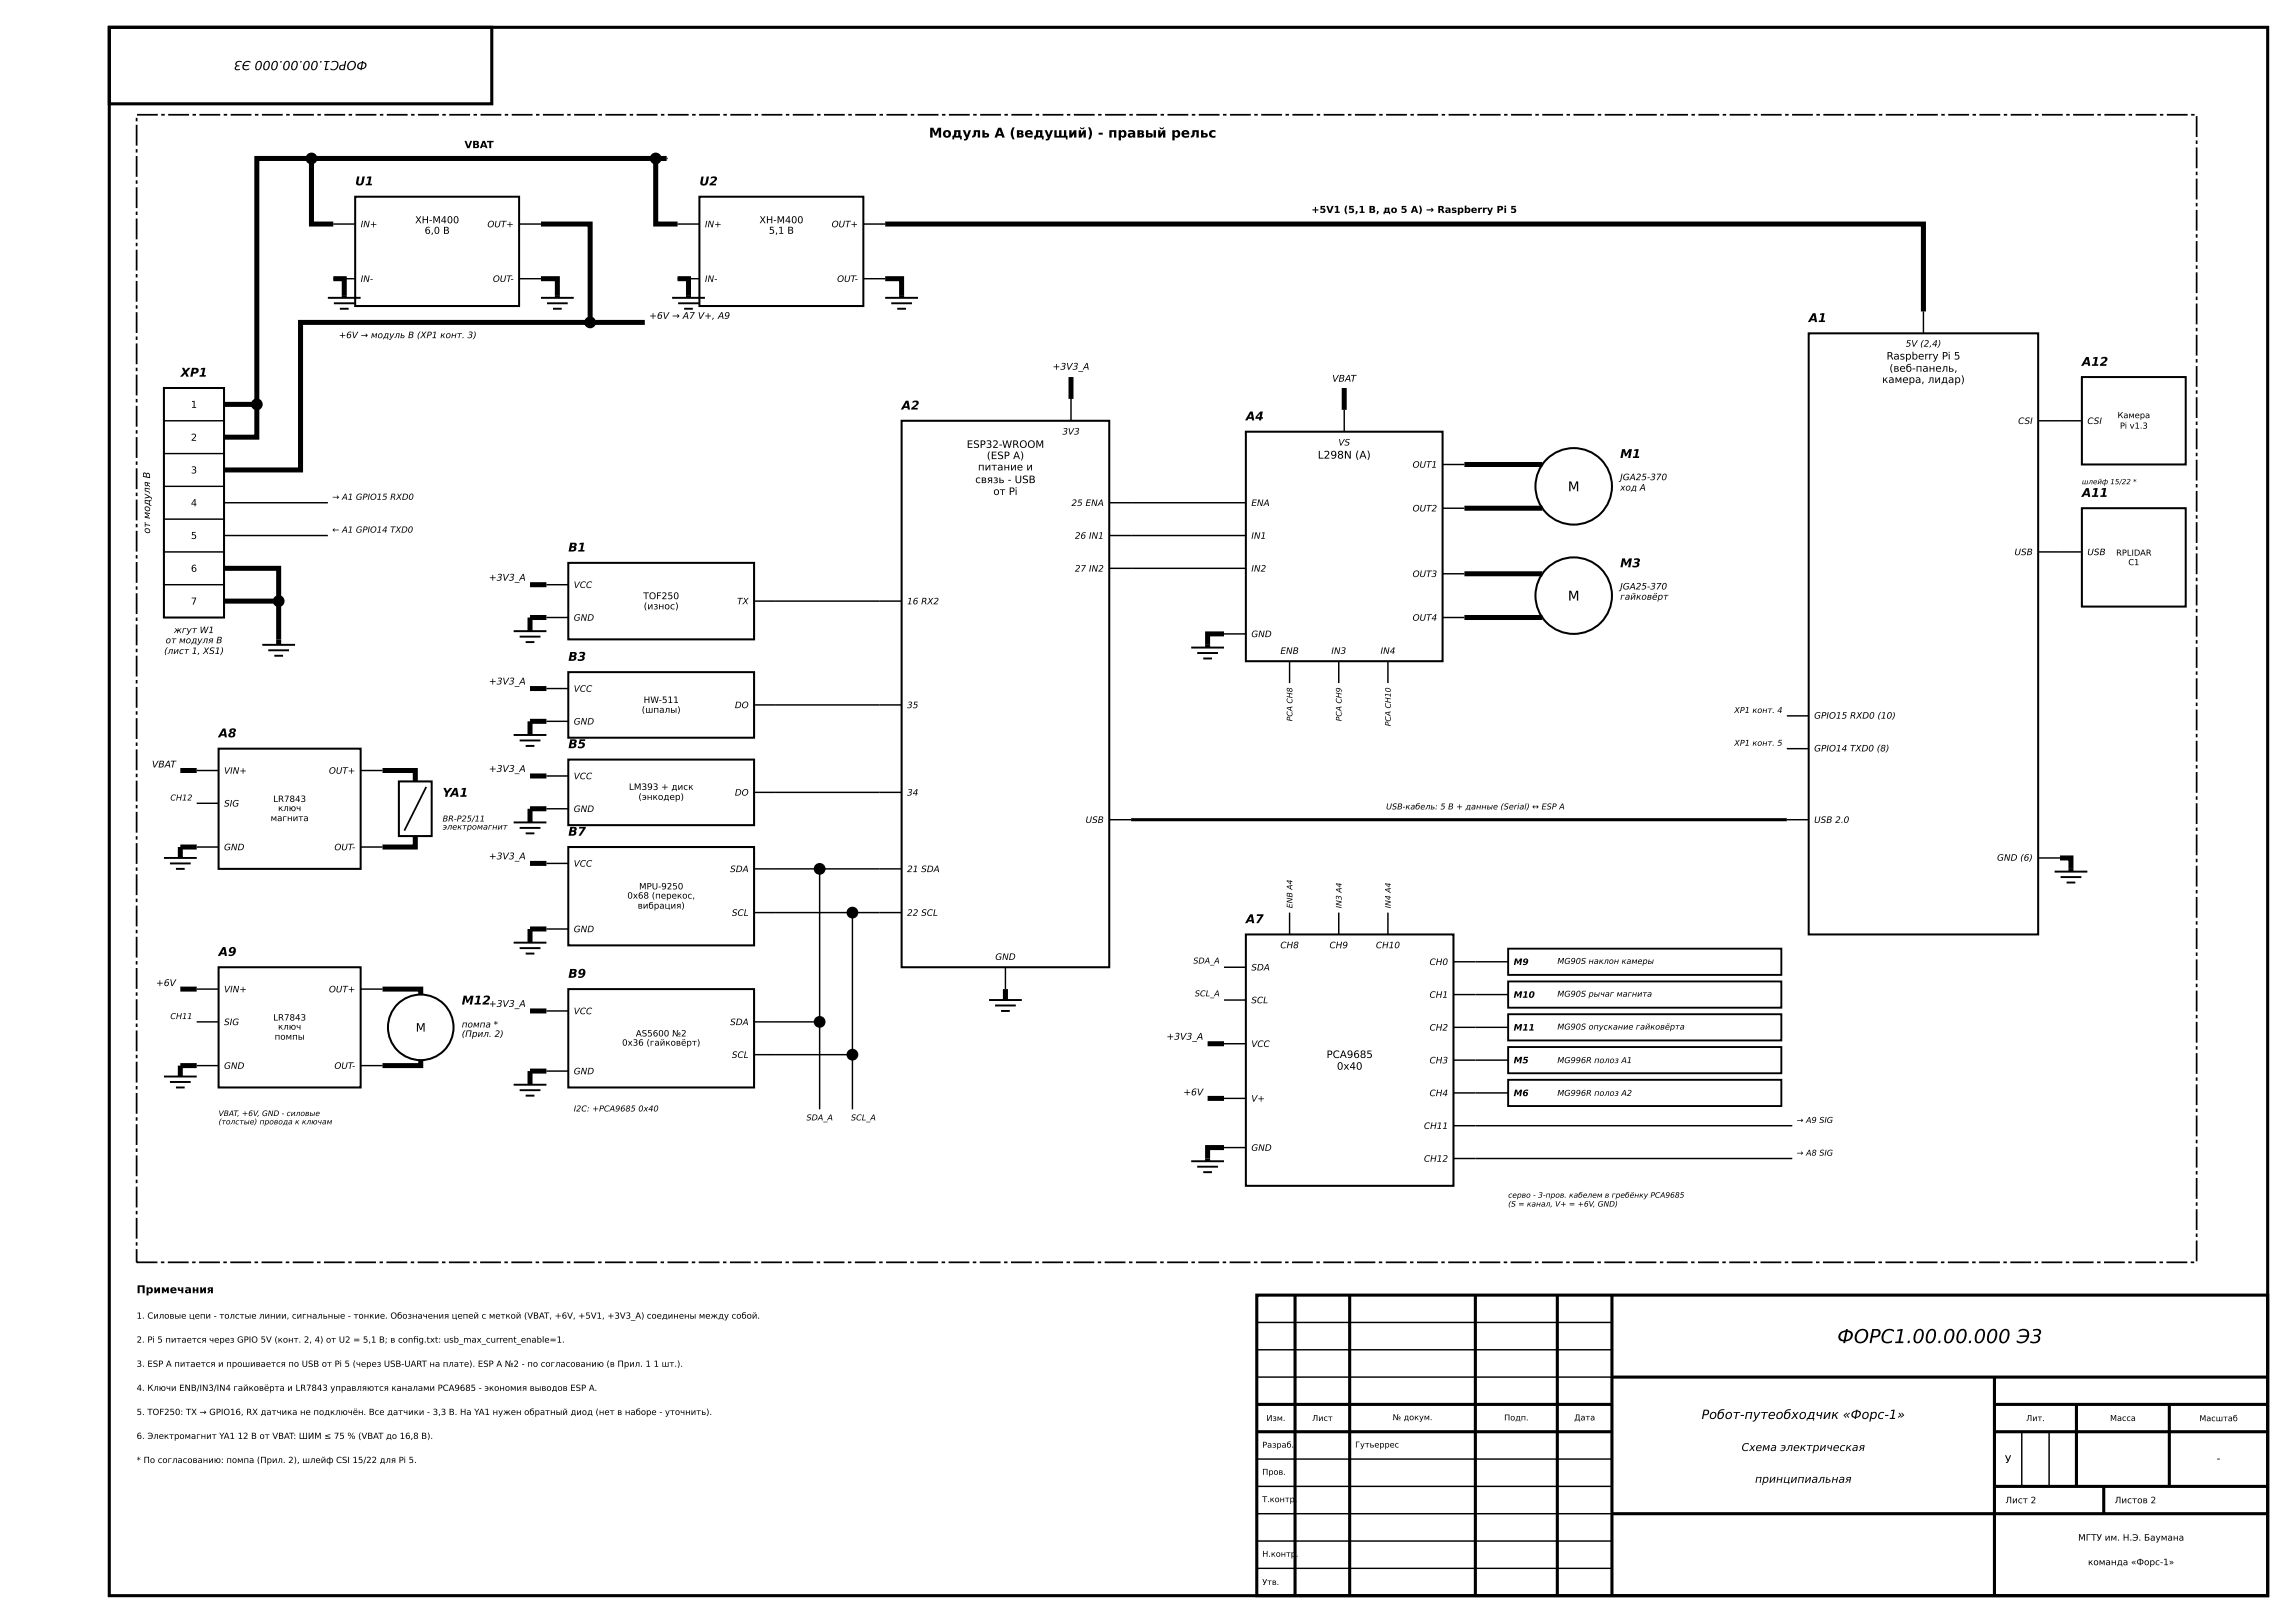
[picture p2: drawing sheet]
<svg xmlns="http://www.w3.org/2000/svg" width="420mm" height="297mm" viewBox="0 0 420 297" stroke-linecap="round" stroke-linejoin="round" font-family="sans-serif">
<defs><g id="words">
<text font-size="3.5" x="336.2" y="245.8">ФОРС1.00.00.000 Э3</text>
<g font-size="2.5">
<text x="170" y="25.2">Модуль A (ведущий) - правый рельс</text>
<text x="286.9" y="89.9">M</text>
<text x="286.9" y="109.9">M</text>
</g>
<g font-size="2.3">
<text x="67.2" y="11.2" transform="rotate(-180 67.2 11.2)">ФОРС1.00.00.000 Э3</text>
<text x="311.4" y="259.7">Робот-путеобходчик «Форс-1»</text>
</g>
<g font-size="2.2">
<text x="65" y="33.9">U1</text>
<text x="128" y="33.9">U2</text>
<text x="331" y="58.9">A1</text>
<text x="33.1" y="68.9">XP1</text>
<text x="381" y="66.9">A12</text>
<text x="165" y="74.9">A2</text>
<text x="228" y="76.9">A4</text>
<text x="296.5" y="83.8">M1</text>
<text x="381" y="90.9">A11</text>
<text x="104" y="100.9">B1</text>
<text x="296.5" y="103.8">M3</text>
<text x="104" y="120.9">B3</text>
<text x="40" y="134.9">A8</text>
<text x="104" y="136.9">B5</text>
<text x="81" y="145.8">YA1</text>
<text x="104" y="152.9">B7</text>
<text x="228" y="168.9">A7</text>
<text x="40" y="174.9">A9</text>
<text x="104" y="178.9">B9</text>
<text x="84.5" y="183.8">M12</text>
</g>
<text font-size="2.1" x="76.1" y="188.8">M</text>
<g font-size="2">
<text x="25" y="236.7">Примечания</text>
<text x="318.7" y="265.5">Схема электрическая</text>
<text x="321.2" y="271.4">принципиальная</text>
</g>
<g font-size="1.9">
<text x="345.3" y="65.8">Raspberry Pi 5</text>
<text x="344.4" y="70.1">камера, лидар)</text>
<text x="345.8" y="68">(веб-панель,</text>
<text x="176.9" y="82">ESP32-WROOM</text>
<text x="241.2" y="83.9">L298N (A)</text>
<text x="178.5" y="88.4">связь - USB</text>
<text x="179" y="86.1">питание и</text>
<text x="180.6" y="84">(ESP A)</text>
<text x="181.8" y="90.6">от Pi</text>
<text x="242.8" y="193.6">PCA9685</text>
<text x="244.7" y="195.8">0x40</text>
<text x="366.9" y="267.7">У</text>
<text x="405.6" y="267.5">-</text>
</g>
<g font-size="1.8">
<text x="85" y="27.1">VBAT</text>
<text x="76" y="40.9">XH-M400</text>
<text x="139" y="40.9">XH-M400</text>
<text x="240" y="39">+5V1 (5,1 В, до 5 А) → Raspberry Pi 5</text>
<text x="77.7" y="42.8">6,0 В</text>
<text x="140.7" y="42.8">5,1 В</text>
<text x="34.9" y="74.6">1</text>
<text x="34.9" y="80.7">2</text>
<text x="34.9" y="86.6">3</text>
<text x="34.9" y="92.6">4</text>
<text x="27.5" y="97.7" transform="rotate(-90 27.5 97.7)">от модуля B</text>
<text x="34.9" y="98.6">5</text>
<text x="34.9" y="104.6">6</text>
<text x="34.9" y="110.6">7</text>
</g>
<g font-size="1.7">
<text x="118.8" y="58.4">+6V → A7 V+, A9</text>
<text x="192.6" y="67.7">+3V3_A</text>
<text x="243.8" y="69.8">VBAT</text>
<text x="89.5" y="106.3">+3V3_A</text>
<text x="117.7" y="109.6">TOF250</text>
<text x="117.8" y="111.5">(износ)</text>
<text x="89.5" y="125.3">+3V3_A</text>
<text x="27.8" y="140.4">VBAT</text>
<text x="89.5" y="141.3">+3V3_A</text>
<text x="89.5" y="157.3">+3V3_A</text>
<text x="28.6" y="180.4">+6V</text>
<text x="89.5" y="184.3">+3V3_A</text>
<text x="213.5" y="190.3">+3V3_A</text>
<text x="216.6" y="200.4">+6V</text>
</g>
<g font-size="1.6">
<text x="66" y="41.6">IN+</text>
<text x="89.2" y="41.6">OUT+</text>
<text x="129" y="41.6">IN+</text>
<text x="152.2" y="41.6">OUT+</text>
<text x="66" y="51.6">IN-</text>
<text x="90.2" y="51.6">OUT-</text>
<text x="129" y="51.6">IN-</text>
<text x="153.2" y="51.6">OUT-</text>
<text x="62" y="61.9">+6V → модуль B (XP1 конт. 3)</text>
<text x="348.8" y="63.4">5V (2,4)</text>
<text x="369.3" y="77.6">CSI</text>
<text x="382" y="77.6">CSI</text>
<text x="194.4" y="79.5">3V3</text>
<text x="244.9" y="81.5">VS</text>
<text x="258.5" y="85.6">OUT1</text>
<text x="296.5" y="87.9">JGA25-370</text>
<text x="296.5" y="89.8">ход A</text>
<text x="60.8" y="91.5">→ A1 GPIO15 RXD0</text>
<text x="196.1" y="92.6">25 ENA</text>
<text x="229" y="92.6">ENA</text>
<text x="258.5" y="93.6">OUT2</text>
<text x="60.8" y="97.5">← A1 GPIO14 TXD0</text>
<text x="196.7" y="98.6">26 IN1</text>
<text x="229" y="98.6">IN1</text>
<text x="368.7" y="101.6">USB</text>
<text x="382" y="101.6">USB</text>
<text x="105" y="107.6">VCC</text>
<text x="196.7" y="104.6">27 IN2</text>
<text x="229" y="104.6">IN2</text>
<text x="258.5" y="105.6">OUT3</text>
<text x="296.5" y="107.9">JGA25-370</text>
<text x="105" y="113.6">GND</text>
<text x="134.9" y="110.6">TX</text>
<text x="166" y="110.6">16 RX2</text>
<text x="258.5" y="113.6">OUT4</text>
<text x="296.5" y="109.7">гайковёрт</text>
<text x="30" y="119.7">(лист 1, XS1)</text>
<text x="30.3" y="117.7">от модуля B</text>
<text x="31.8" y="115.9">жгут W1</text>
<text x="229" y="116.6">GND</text>
<text x="234.3" y="119.7">ENB</text>
<text x="243.6" y="119.7">IN3</text>
<text x="252.6" y="119.7">IN4</text>
<text x="105" y="126.6">VCC</text>
<text x="117.4" y="130.4">(шпалы)</text>
<text x="117.8" y="128.6">HW-511</text>
<text x="134.5" y="129.6">DO</text>
<text x="166" y="129.6">35</text>
<text x="332" y="131.5">GPIO15 RXD0 (10)</text>
<text x="105" y="132.6">GND</text>
<text x="332" y="137.5">GPIO14 TXD0 (8)</text>
<text x="41" y="141.6">VIN+</text>
<text x="60.2" y="141.6">OUT+</text>
<text x="105" y="142.6">VCC</text>
<text x="41" y="147.6">SIG</text>
<text x="50" y="146.8">LR7843</text>
<text x="50.9" y="148.4">ключ</text>
<text x="105" y="148.6">GND</text>
<text x="115.1" y="144.6">LM393 + диск</text>
<text x="116.8" y="146.4">(энкодер)</text>
<text x="134.5" y="145.6">DO</text>
<text x="166" y="145.6">34</text>
<text x="41" y="155.6">GND</text>
<text x="49.5" y="150.3">магнита</text>
<text x="61.2" y="155.6">OUT-</text>
<text x="198.7" y="150.6">USB</text>
<text x="332" y="150.6">USB 2.0</text>
<text x="105" y="158.6">VCC</text>
<text x="133.6" y="159.6">SDA</text>
<text x="166" y="159.6">21 SDA</text>
<text x="365.5" y="157.5">GND (6)</text>
<text x="114.8" y="164.4">0x68 (перекос,</text>
<text x="116.7" y="166.3">вибрация)</text>
<text x="117" y="162.8">MPU-9250</text>
<text x="133.9" y="167.6">SCL</text>
<text x="166" y="167.6">22 SCL</text>
<text x="105" y="170.6">GND</text>
<text x="234.3" y="173.5">CH8</text>
<text x="243.3" y="173.5">CH9</text>
<text x="251.8" y="173.5">CH10</text>
<text x="182.1" y="175.7">GND</text>
<text x="229" y="177.6">SDA</text>
<text x="261.6" y="176.6">CH0</text>
<text x="277" y="176.6">M9</text>
<text x="41" y="181.6">VIN+</text>
<text x="60.2" y="181.6">OUT+</text>
<text x="105" y="185.6">VCC</text>
<text x="229" y="183.6">SCL</text>
<text x="261.6" y="182.6">CH1</text>
<text x="277" y="182.6">M10</text>
<text x="41" y="187.6">SIG</text>
<text x="50" y="186.8">LR7843</text>
<text x="50.3" y="190.3">помпы</text>
<text x="50.9" y="188.4">ключ</text>
<text x="84.5" y="188">помпа *</text>
<text x="84.5" y="189.7">(Прил. 2)</text>
<text x="113.8" y="191.4">0x36 (гайковёрт)</text>
<text x="116.4" y="189.7">AS5600 №2</text>
<text x="133.6" y="187.6">SDA</text>
<text x="229" y="191.6">VCC</text>
<text x="261.6" y="188.6">CH2</text>
<text x="277" y="188.6">M11</text>
<text x="41" y="195.6">GND</text>
<text x="61.2" y="195.6">OUT-</text>
<text x="105" y="196.6">GND</text>
<text x="133.9" y="193.6">SCL</text>
<text x="261.6" y="194.6">CH3</text>
<text x="277" y="194.6">M5</text>
<text x="229" y="201.6">V+</text>
<text x="261.6" y="200.6">CH4</text>
<text x="277" y="200.6">M6</text>
<text x="260.6" y="206.6">CH11</text>
<text x="229" y="210.6">GND</text>
<text x="260.6" y="212.6">CH12</text>
<text x="25" y="241.3">1. Силовые цепи - толстые линии, сигнальные - тонкие. Обозначения цепей с меткой (VBAT, +6V, +5V1, +3V3_A) соединены между собой.</text>
<text x="25" y="245.7">2. Pi 5 питается через GPIO 5V (конт. 2, 4) от U2 = 5,1 В; в confg.txt: usb_max_current_enable=1.</text>
<text x="75.6" y="245.7">i</text>
<text x="25" y="250.1">3. ESP A питается и прошивается по USB от Pi 5 (через USB-UART на плате). ESP A №2 - по согласованию (в Прил. 1 1 шт.).</text>
<text x="25" y="254.5">4. Ключи ENB/IN3/IN4 гайковёрта и LR7843 управляются каналами PCA9685 - экономия выводов ESP A.</text>
<text x="25" y="258.9">5. TOF250: TX → GPIO16, RX датчика не подключён. Все датчики - 3,3 В. На YA1 нужен обратный диод (нет в наборе - уточнить).</text>
<text x="25" y="263.3">6. Электромагнит YA1 12 В от VBAT: ШИМ ≤ 75 % (VBAT до 16,8 В).</text>
<text x="25" y="267.7">* По согласованию: помпа (Прил. 2), шлейф CSI 15/22 для Pi 5.</text>
<text x="367" y="275.1">Лист 2</text>
<text x="387" y="275.1">Листов 2</text>
<text x="380.3" y="281.9">МГТУ им. Н.Э. Баумана</text>
<text x="382.1" y="286.4">команда «Форс-1»</text>
</g>
<g font-size="1.5">
<text x="387.5" y="76.5">Камера</text>
<text x="388" y="78.4">Pi v1.3</text>
<text x="387.3" y="101.7">RPLIDAR</text>
<text x="389.5" y="103.4">C1</text>
<text x="317.4" y="130.5">XP1 конт. 4</text>
<text x="317.4" y="136.5">XP1 конт. 5</text>
<text x="31.2" y="146.5">CH12</text>
<text x="253.7" y="148.1">USB-кабель: 5 В + данные (Serial) ↔ ESP A</text>
<text x="81" y="150.3">BR-P25/11</text>
<text x="81" y="151.8">электромагнит</text>
<text x="218.4" y="176.3">SDA_A</text>
<text x="285" y="176.4">MG90S наклон камеры</text>
<text x="218.7" y="182.3">SCL_A</text>
<text x="285" y="182.4">MG90S рычаг магнита</text>
<text x="31.2" y="186.5">CH11</text>
<text x="285" y="188.4">MG90S опускание гайковёрта</text>
<text x="285" y="194.5">MG996R полоз A1</text>
<text x="105" y="203.4">I2C: +PCA9685 0x40</text>
<text x="285" y="200.5">MG996R полоз A2</text>
<text x="147.6" y="205">SDA_A</text>
<text x="155.7" y="205">SCL_A</text>
<text x="328.8" y="205.5">→ A9 SIG</text>
<text x="328.8" y="211.5">→ A8 SIG</text>
<text x="231.8" y="260">Изм.</text>
<text x="240.1" y="260">Лист</text>
<text x="254.9" y="259.9">№ докум.</text>
<text x="275.3" y="259.9">Подп.</text>
<text x="288.1" y="259.9">Дата</text>
<text x="370.8" y="260">Лит.</text>
<text x="386.1" y="260">Масса</text>
<text x="402.5" y="260.1">Масштаб</text>
<text x="231" y="264.9">Разраб.</text>
<text x="231" y="269.9">Пров.</text>
<text x="248" y="264.9">Гутьеррес</text>
<text x="231" y="274.9">Т.контр.</text>
<text x="231" y="284.9">Н.контр</text>
<text x="237.1" y="284.9">.</text>
<text x="231" y="290">Утв.</text>
</g>
<g font-size="1.4">
<text x="236.5" y="132" transform="rotate(-90 236.5 132)">PCA CH8</text>
<text x="245.5" y="132" transform="rotate(-90 245.5 132)">PCA CH9</text>
<text x="254.5" y="132.9" transform="rotate(-90 254.5 132.9)">PCA CH10</text>
<text x="236.5" y="166.2" transform="rotate(-90 236.5 166.2)">ENB A4</text>
<text x="245.5" y="166.2" transform="rotate(-90 245.5 166.2)">IN3 A4</text>
<text x="254.5" y="166.2" transform="rotate(-90 254.5 166.2)">IN4 A4</text>
<text x="40" y="204.2">VBAT, +6V, GND - силовые</text>
<text x="40" y="205.8">(толстые) провода к ключам</text>
<text x="276" y="219.2">серво - 3-пров. кабелем в гребёнку PCA9685</text>
<text x="276" y="220.8">(S = канал, V+ = +6V, GND)</text>
</g>
<text font-size="1.3" x="381" y="88.6">шлейф 15/22 *</text>
</g></defs>
<g fill="none" stroke="#000" stroke-width=".56">
<path d="M20 5h395v287h-395zM20 5h70v14h-70zM207 150h120M230 237h185v55h-185zM237 237v55M247 237v55M270 237v55M285 237v55M295 237v55M230 257h65M295 252h120M365 257h50"/>
<path d="M365 252v40M380 257v15M397 257v15M230 262h65M295 277h120M365 262h50M365 272h50M385 272v5"/>
</g>
<path d="M25 21h377v210h-377z" fill="none" stroke="#000" stroke-width=".32" stroke-dasharray="3.8 .6 .6 .6" stroke-linecap="butt"/>
<g fill="none" stroke="#000" stroke-width=".26">
<path d="M122 29h.1M61 41h4M61 51h4M95 41h4M95 51h4M124 41h4M124 51h4M158 41h4M158 51h4M352 57v4M30 77h11M196 73v4"/>
<path d="M246 75v4M373 77h8M30 83h11M30 89h11M30 95h11M41 92h19M41 98h19M203 92h25M203 98h25M264 85h4M264 93h4M30 101h11"/>
<path d="M30 107h11M100 107h4M100 113h4M138 110h27M203 104h25M224 116h4M264 113h4M264 105h4M373 101h8M100 126h4M100 132h4M138 129h27"/>
<path d="M236 121v4M245 121v4M254 121v4M327 131h4M327 137h4M36 141h4M36 147h4M36 155h4M66 141h4M66 155h4M100 142h4M100 148h4"/>
<path d="M100 158h4M138 145h27M138 159h27M150 159v44M203 150h4M327 150h4M373 157h4M100 170h4M138 167h27M156 167v36M184 177v4M224 177h4"/>
<path d="M236 167v4M245 167v4M254 167v4M266 176h10M36 187h4M36 181h4M36 195h4M66 181h4M66 195h4M100 185h4M100 196h4M138 187h12"/>
<path d="M138 193h18M224 183h4M224 191h4M266 182h10M266 188h10M266 194h10M224 201h4M224 210h4M266 200h10M266 206h62M266 212h62M230 252h65"/>
<path d="M230 247h65M230 242h65M230 277h65M230 272h65M230 267h65M370 262v10M375 262v10M230 287h65M230 282h65"/>
</g>
<g fill="none" stroke="#000" stroke-width=".92" stroke-linecap="butt">
<path d="M57 29v12h4M120 29v12h4M122 29h-75v51h-6M61 51h2v3.5M99 51h3v3.5M99 41h9v18h-53v27h-14M108 59h10M124 51h2v3.5M162 51h3v3.5M162 41h190v16M41 74h6M196 69v4"/>
<path d="M246 71v4M268 85h14.3M268 93h14.3M41 104h10v14M41 110h10M97 107h3M100 113h-3v2.5M224 116h-3v2.5M268 113h14.3M268 105h14.3M97 126h3M100 132h-3v2.5"/>
<path d="M33 141h3M36 155h-3v2M70 141h6v2M76 153v2h-6M97 142h3M97 158h3M100 148h-3v2.5M377 157h2v2.5M100 170h-3v2.5M33 181h3M36 195h-3v2M70 181h7v1"/>
<path d="M77 194v1h-7M97 185h3M100 196h-3v2.5M184 181v2M221 191h3M221 201h3M224 210h-3v2.5"/>
</g>
<g fill="none" stroke="#000" stroke-width=".35">
<path d="M60 54.5h6M61.1 55.5h3.8M62.2 56.5h1.6M99 54.5h6M100.1 55.5h3.8M101.2 56.5h1.6M123 54.5h6M124.1 55.5h3.8M125.2 56.5h1.6M162 54.5h6M163.1 55.5h3.8M164.2 56.5h1.6"/>
<path d="M48 118h6M49.1 119h3.8M94 115.5h6M95.1 116.5h3.8M96.2 117.5h1.6M218 118.5h6M219.1 119.5h3.8M50.2 120h1.6M94 134.5h6M95.1 135.5h3.8M96.2 136.5h1.6M220.2 120.5h1.6"/>
<path d="M30 157h6M31.1 158h3.8M32.2 159h1.6M94 150.5h6M95.1 151.5h3.8M96.2 152.5h1.6M376 159.5h6M94 172.5h6M95.1 173.5h3.8M96.2 174.5h1.6M377.1 160.5h3.8M378.2 161.5h1.6"/>
<path d="M30 197h6M31.1 198h3.8M32.2 199h1.6M94 198.5h6M95.1 199.5h3.8M181 183h6M182.1 184h3.8M183.2 185h1.6M96.2 200.5h1.6M218 212.5h6M219.1 213.5h3.8M220.2 214.5h1.6"/>
</g>
<path d="M78 144l-4 8" fill="none" stroke="#000" stroke-width=".32"/>
<g fill="none" stroke="#000" stroke-width=".37">
<path d="M65 36h30v20h-30zM128 36h30v20h-30zM30 71h11v42h-11zM165 77h38v100h-38zM228 79h36v42h-36zM331 61h42v110h-42zM381 69h19v16h-19zM381 93h19v18h-19zM104 103h34v14h-34zM40 137h26v22h-26zM104 123h34v12h-34zM104 139h34v12h-34z"/>
<path d="M73 143h6v10h-6zM104 155h34v18h-34zM40 177h26v22h-26zM228 171h38v46h-38zM104 181h34v18h-34z"/>
<circle cx="288" cy="89" r="7"/>
<circle cx="288" cy="109" r="7"/>
<circle cx="77" cy="188" r="6"/>
</g>
<path d="M276 173.6h50v4.8h-50zM276 179.6h50v4.8h-50zM276 185.6h50v4.8h-50zM276 191.6h50v4.8h-50zM276 197.6h50v4.8h-50z" fill="none" stroke="#000" stroke-width=".34"/>
<g fill="#000" stroke="#000" stroke-width=".35">
<circle cx="57" cy="29" r=".9"/>
<circle cx="120" cy="29" r=".9"/>
<circle cx="108" cy="59" r=".9"/>
<circle cx="47" cy="74" r=".9"/>
<circle cx="51" cy="110" r=".9"/>
<circle cx="150" cy="159" r=".9"/>
<circle cx="156" cy="167" r=".9"/>
<circle cx="150" cy="187" r=".9"/>
<circle cx="156" cy="193" r=".9"/>
</g>
<use href="#words"/>
</svg>
